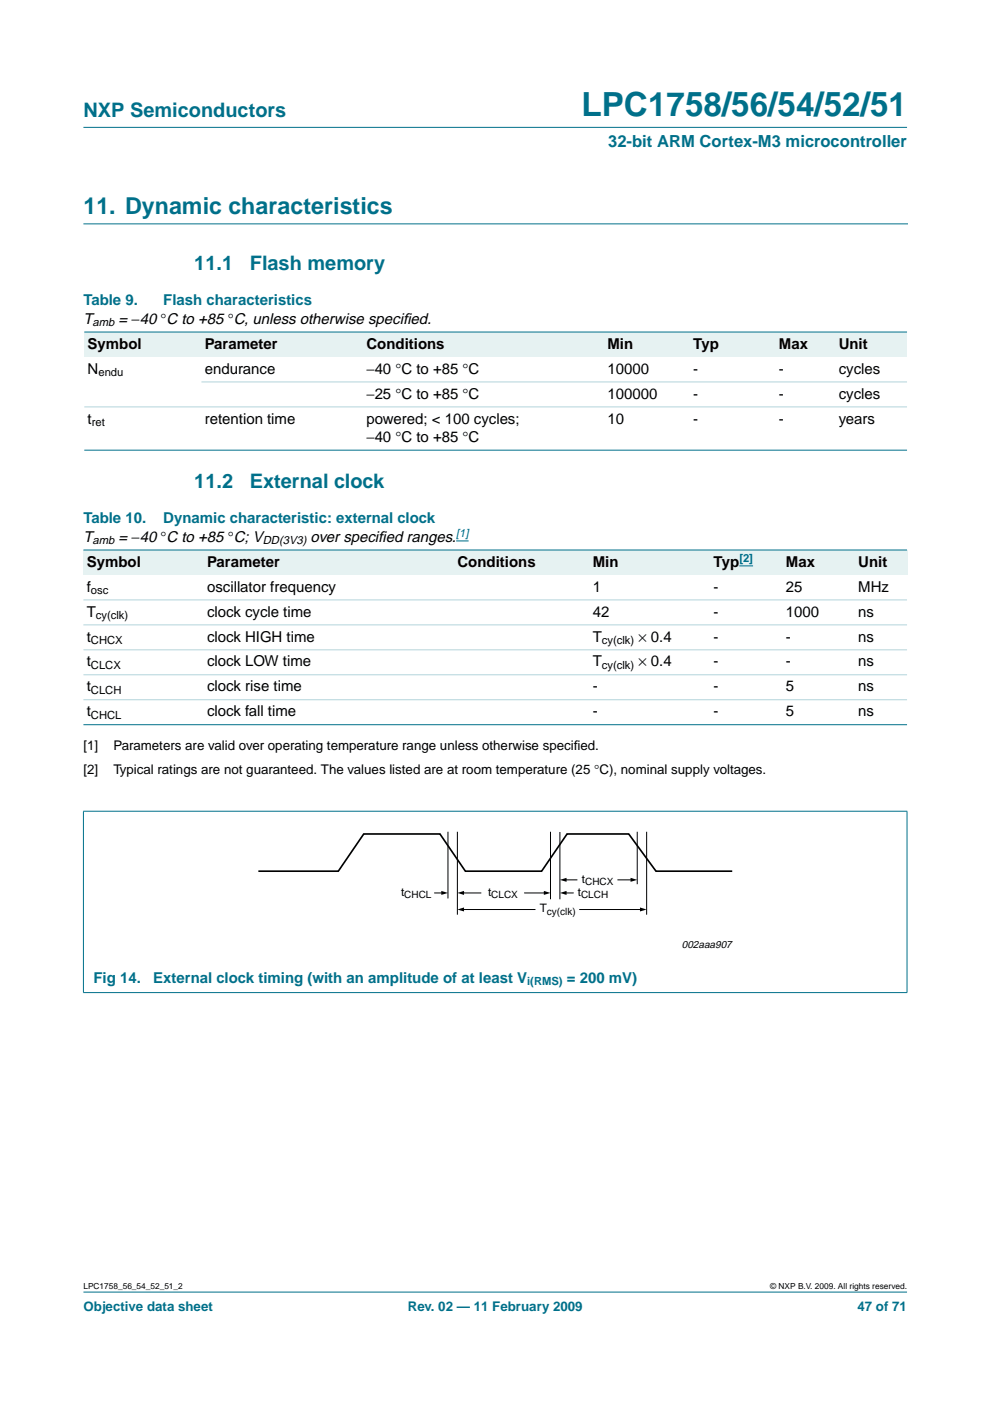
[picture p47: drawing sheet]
<svg xmlns="http://www.w3.org/2000/svg" width="210mm" height="297mm" viewBox="0 0 210 297" stroke-linecap="round" stroke-linejoin="round" font-family="sans-serif">
<defs><g id="words">
<text font-size="7.1" fill="#00708a" x="123.3" y="24.7">LPC1758/56/54/52/51</text>
<text font-size="4.9" fill="#00708a" x="17.7" y="45.5">11. Dynamic characteristics</text>
<g font-size="4.2" fill="#00708a">
<text x="17.7" y="24.9">NXP Semiconductors</text>
<text x="41.2" y="57.3">11.1</text>
<text x="53" y="57.3">Flash memory</text>
<text x="41.2" y="103.6">11.2</text>
<text x="53" y="103.6">External clock</text>
</g>
<text font-size="3.5" fill="#00708a" x="128.9" y="31.1">32-bit ARM Cortex-M3 microcontroller</text>
<g font-size="3.2" fill="#00708a">
<text x="17.7" y="64.8">Table 9.</text>
<text x="34.6" y="64.8">Flash characteristics</text>
<text x="17.7" y="111">Table 10.</text>
<text x="34.6" y="111">Dynamic characteristic: external clock</text>
<text x="19.8" y="208.3">Fig 14.</text>
<text x="32.5" y="208.3">External clock timing (with an amplitude of at least V</text>
<text x="120.2" y="208.3">= 200 mV)</text>
</g>
<g font-size="3.2">
<text x="17.7" y="68.6">T</text>
<text x="25.1" y="68.6">= −40 °C to +85 °C, unless otherwise specif</text>
<text x="85.4" y="68.6">ied.</text>
<text x="18.6" y="73.9">Symbol</text>
<text x="43.4" y="73.9">Parameter</text>
<text x="77.7" y="73.9">Conditions</text>
<text x="128.8" y="73.9">Min</text>
<text x="147" y="73.9">Typ</text>
<text x="165.1" y="73.9">Max</text>
<text x="177.8" y="73.9">Unit</text>
<text x="18.6" y="79.2">N</text>
<text x="43.4" y="79.2">endurance</text>
<text x="77.7" y="79.2">−40 °C to +85 °C</text>
<text x="128.8" y="79.2">10000</text>
<text x="147" y="79.2">-</text>
<text x="165.1" y="79.2">-</text>
<text x="177.8" y="79.2">cycles</text>
<text x="18.6" y="89.8">t</text>
<text x="43.4" y="89.8">retention time</text>
<text x="77.7" y="84.5">−25 °C to +85 °C</text>
<text x="77.7" y="89.8">powered; &lt; 100 cycles;</text>
<text x="128.8" y="84.5">100000</text>
<text x="128.8" y="89.8">10</text>
<text x="147" y="84.5">-</text>
<text x="147" y="89.8">-</text>
<text x="165.1" y="84.5">-</text>
<text x="165.1" y="89.8">-</text>
<text x="177.8" y="84.5">cycles</text>
<text x="177.8" y="89.8">years</text>
<text x="77.7" y="93.7">−40 °C to +85 °C</text>
<text x="17.7" y="114.8">T</text>
<text x="25.1" y="114.8">= −40 °C to +85 °C; V</text>
<text x="65.9" y="114.8">over specif</text>
<text x="80.2" y="114.8">ied ranges.</text>
<text x="18.4" y="120.1">Symbol</text>
<text x="18.4" y="125.4">f</text>
<text x="43.9" y="120.1">Parameter</text>
<text x="43.9" y="125.4">oscillator frequency</text>
<text x="97" y="120.1">Conditions</text>
<text x="125.7" y="120.1">Min</text>
<text x="125.7" y="125.4">1</text>
<text x="151.3" y="120.1">Typ</text>
<text x="151.3" y="125.4">-</text>
<text x="166.6" y="120.1">Max</text>
<text x="166.6" y="125.4">25</text>
<text x="182" y="120.1">Unit</text>
<text x="182" y="125.4">MHz</text>
<text x="18.4" y="130.7">T</text>
<text x="43.9" y="130.7">clock cycle time</text>
<text x="125.7" y="130.7">42</text>
<text x="151.3" y="130.7">-</text>
<text x="166.6" y="130.7">1000</text>
<text x="182" y="130.7">ns</text>
<text x="18.4" y="136">t</text>
<text x="43.9" y="136">clock HIGH time</text>
<text x="125.7" y="136">T</text>
<text x="135.4" y="136">× 0.4</text>
<text x="151.3" y="136">-</text>
<text x="166.6" y="136">-</text>
<text x="182" y="136">ns</text>
<text x="18.4" y="141.3">t</text>
<text x="43.9" y="141.3">clock LOW time</text>
<text x="125.7" y="141.3">T</text>
<text x="135.4" y="141.3">× 0.4</text>
<text x="151.3" y="141.3">-</text>
<text x="166.6" y="141.3">-</text>
<text x="182" y="141.3">ns</text>
<text x="18.4" y="146.6">t</text>
<text x="43.9" y="146.6">clock rise time</text>
<text x="125.7" y="146.6">-</text>
<text x="151.3" y="146.6">-</text>
<text x="166.6" y="146.6">5</text>
<text x="182" y="146.6">ns</text>
<text x="18.4" y="151.9">t</text>
<text x="43.9" y="151.9">clock fall time</text>
<text x="125.7" y="151.9">-</text>
<text x="151.3" y="151.9">-</text>
<text x="166.6" y="151.9">5</text>
<text x="182" y="151.9">ns</text>
</g>
<g font-size="2.8">
<text x="17.7" y="159.1">[1]</text>
<text x="24" y="159.1">Parameters are valid over operating temperature range unless otherwise specif</text>
<text x="121.7" y="159.1">ied.</text>
<text x="17.7" y="164">[2]</text>
<text x="24" y="164">Typical ratings are not guaranteed. The values listed are at room temperature (25 °C), nominal supply voltages.</text>
</g>
<g font-size="2.8" fill="#00708a">
<text x="17.7" y="278">Objective data sheet</text>
<text x="86.5" y="278">Rev. 02 — 11 February 2009</text>
<text x="181.8" y="278">47 of 71</text>
</g>
<g font-size="2.5">
<text x="85" y="189.9">t</text>
<text x="103.5" y="189.9">t</text>
<text x="122.5" y="189.9">t</text>
<text x="123.4" y="187.2">t</text>
<text x="114.4" y="193.5">T</text>
</g>
<g font-size="2.4">
<text x="19.6" y="69.2">amb</text>
<text x="20.9" y="79.8">endu</text>
<text x="19.5" y="90.4">ret</text>
<text x="19.6" y="115.4">amb</text>
<text x="55.7" y="115.4">DD(3V3)</text>
<text x="19.3" y="126">osc</text>
<text x="20.3" y="131.3">cy(clk)</text>
<text x="19.3" y="136.6">CHCX</text>
<text x="127.6" y="136.6">cy(clk)</text>
<text x="19.3" y="141.9">CLCX</text>
<text x="127.6" y="141.9">cy(clk)</text>
<text x="19.3" y="147.2">CLCH</text>
<text x="19.3" y="152.5">CHCL</text>
</g>
<g font-size="2.4" fill="#00f">
<text x="96.7" y="113.9">[1]</text>
<text x="156.8" y="119.2">[2]</text>
</g>
<text font-size="2.4" fill="#00708a" x="111.8" y="208.9">i(RMS)</text>
<text font-size="2.2" x="144.6" y="201.1">002aaa907</text>
<g font-size="2.1">
<text x="85.7" y="190.4">CHCL</text>
<text x="104.2" y="190.4">CLCX</text>
<text x="123.2" y="190.4">CLCH</text>
<text x="124.1" y="187.7">CHCX</text>
<text x="116" y="194">cy(clk)</text>
</g>
<g font-size="1.8">
<text x="17.7" y="273.4">LPC1758_56_54_52_51_2</text>
<text x="163.3" y="273.4">© NXP B.V. 2009. All rights reserved.</text>
</g>
</g></defs>
<g fill="#00708a" stroke="#00708a" stroke-width=".21">
<path d="M17.7 273.9h174.6z"/>
<path d="M17.7 27h174.6z"/>
</g>
<path d="M17.7 47.5h174.7" fill="none" stroke="#00708a" stroke-width=".21"/>
<g fill="#e6f2f2">
<path d="M17.9 70.4h24.8v5.3h-24.8z" fill-rule="evenodd"/>
<path d="M42.7 70.4h34.3v5.3h-34.3z" fill-rule="evenodd"/>
<path d="M77 70.4h39.7v5.3h-39.7z" fill-rule="evenodd"/>
<path d="M116.7 70.4h11.4v5.3h-11.4z" fill-rule="evenodd"/>
<path d="M128.1 70.4h18.2v5.3h-18.2z" fill-rule="evenodd"/>
<path d="M146.3 70.4h18.1v5.3h-18.1z" fill-rule="evenodd"/>
<path d="M164.4 70.4h12.7v5.3h-12.7z" fill-rule="evenodd"/>
<path d="M177.1 70.4h15.2v5.3h-15.2z" fill-rule="evenodd"/>
</g>
<g fill="#00708a" stroke="#00708a" stroke-width=".21">
<path d="M17.9 70.4h174.4z"/>
<path d="M17.9 95.4h174.4z"/>
</g>
<g fill="#b3d4db" stroke="#b3d4db" stroke-width=".21">
<path d="M42.7 81h149.6z"/>
<path d="M17.9 86.3h174.4z"/>
</g>
<path d="M96.7 114.7h2.7" fill="none" stroke="#00f" stroke-width=".21"/>
<g fill="#e6f2f2">
<path d="M17.7 116.6h25.5v5.3h-25.5z" fill-rule="evenodd"/>
<path d="M43.2 116.6h53.1v5.3h-53.1z" fill-rule="evenodd"/>
<path d="M96.3 116.6h21.3v5.3h-21.3z" fill-rule="evenodd"/>
<path d="M117.6 116.6h7.4v5.3h-7.4z" fill-rule="evenodd"/>
<path d="M125 116.6h25.6v5.3h-25.6z" fill-rule="evenodd"/>
<path d="M150.6 116.6h15.3v5.3h-15.3z" fill-rule="evenodd"/>
</g>
<path d="M156.8 120h2.9z" fill="#00f" stroke="#00f" stroke-width=".21"/>
<g fill="#e6f2f2">
<path d="M165.9 116.6h15.4v5.3h-15.4z" fill-rule="evenodd"/>
<path d="M181.3 116.6h11v5.3h-11z" fill-rule="evenodd"/>
</g>
<g fill="#00708a" stroke="#00708a" stroke-width=".21">
<path d="M17.7 116.6h174.6z"/>
<path d="M17.7 153.7h174.6z"/>
<path d="M17.7 172v38.4z"/>
<path d="M192.3 172v38.4z"/>
<path d="M17.6 172h174.8z"/>
<path d="M17.6 210.4h174.8z"/>
</g>
<g fill="#b3d4db" stroke="#b3d4db" stroke-width=".21">
<path d="M17.7 127.2h174.6z"/>
<path d="M17.7 132.5h174.6z"/>
<path d="M17.7 137.8h174.6z"/>
<path d="M17.7 143.1h174.6z"/>
<path d="M17.7 148.4h174.6z"/>
</g>
<g fill="none" stroke="#000" stroke-width=".21">
<path d="M95 176.3v14.2M97 176.3v17.6M116.7 176.3v14.4M118.7 176.4v14.3M135.1 176.3v11.2M137.1 176.3v17.6M92.2 189.3h1.7M98.1 189.3h3.8M98.1 192.8h15.3M111.2 189.3h4.4M119.8 189.3h1.7M119.8 186.5h2.5"/>
<path d="M122.9 192.8h13.1M131 186.5h3"/>
</g>
<path d="M54.8 184.7h16.9l5.4-7.9h16.2l5.4 7.9h16.1l5.4-7.9h13.1l5.8 7.9h16.2" fill="none" stroke="#000" stroke-width=".35"/>
<path d="M93.6 188.9l1.4 .4-1.4 .4zM97 189.3l1.4-.4v.8zM97 192.8l1.4-.4v.8zM115.3 188.9l1.4 .4-1.4 .4zM118.7 186.5l1.4-.4v.9zM118.7 189.3l1.4-.4v.8zM133.7 186.1l1.4 .4-1.4 .5zM135.7 192.4l1.4 .4-1.4 .4z" fill="#000"/>
<use href="#words"/>
</svg>
